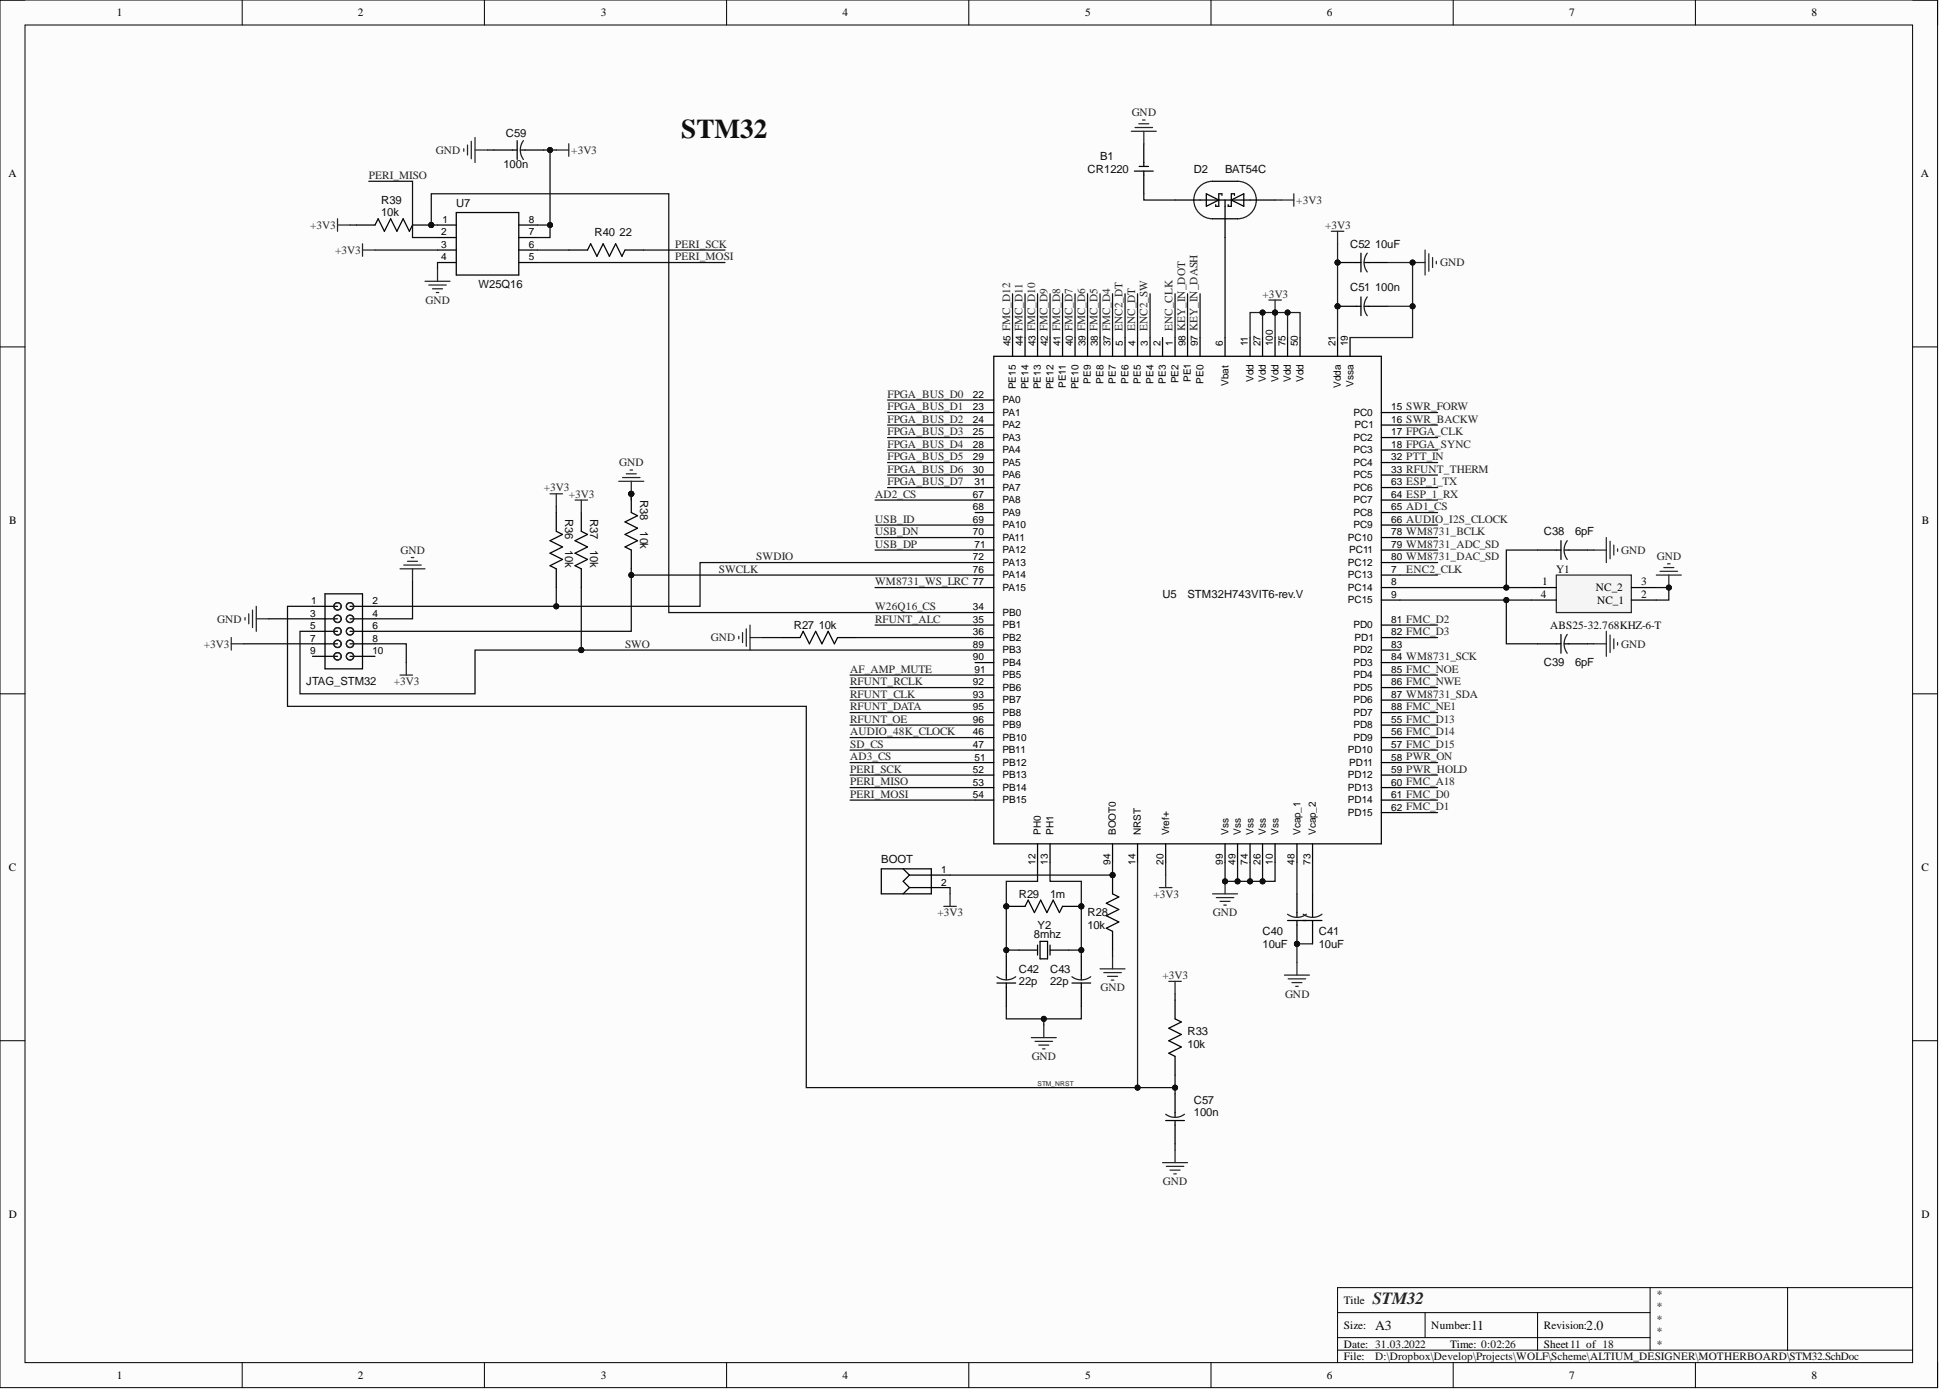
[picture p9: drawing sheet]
<svg xmlns="http://www.w3.org/2000/svg" width="393mm" height="282mm" viewBox="0 0 393 282" stroke-linecap="round" stroke-linejoin="round" font-family="sans-serif">
<defs><g id="words">
<text font-size="5.5" fill="#0e0e0e" x="138.2" y="28">STM32</text>
<text font-size="3.5" fill="#262626" x="278.4" y="264.6">STM32</text>
<g font-size="2.8" fill="#0e0e0e">
<text x="278.9" y="269.8">A3</text>
<text x="298.5" y="269.8">11</text>
<text x="321.8" y="269.8">2.0</text>
</g>
<g font-size="2.3">
<text x="23.7" y="3.3">1</text>
<text x="72.6" y="3.3">2</text>
<text x="121.9" y="3.3">3</text>
<text x="170.9" y="3.3">4</text>
<text x="220.1" y="3.3">5</text>
<text x="269.1" y="3.3">6</text>
<text x="318.3" y="3.3">7</text>
<text x="367.4" y="3.3">8</text>
<text x="1.7" y="35.9">A</text>
<text x="389.7" y="35.9">A</text>
<text x="1.9" y="106.4">B</text>
<text x="389.8" y="106.4">B</text>
<text x="312.8" y="118.7">1</text>
<text x="323.7" y="120">NC_2</text>
<text x="333" y="118.7">3</text>
<text x="312.6" y="121.3">4</text>
<text x="324" y="122.5">NC_1</text>
<text x="333" y="121.3">2</text>
<text x="1.8" y="176.7">C</text>
<text x="389.8" y="176.7">C</text>
<text x="1.8" y="247.2">D</text>
<text x="389.8" y="247.2">D</text>
<text x="272.6" y="264.6">Title</text>
<text x="272.6" y="269.7">Size:</text>
<text x="290.4" y="269.7">Number:</text>
<text x="313.2" y="269.7">Revision:</text>
<text x="272.6" y="273.5">Date: 31.03.2022</text>
<text x="294.2" y="273.5">Time: 0:02:26</text>
<text x="313.2" y="273.5">Sheet11 of 18</text>
<text x="23.7" y="279.8">1</text>
<text x="72.6" y="279.8">2</text>
<text x="121.9" y="279.8">3</text>
<text x="170.9" y="279.8">4</text>
<text x="220.1" y="279.8">5</text>
<text x="269.1" y="279.8">6</text>
<text x="272.6" y="276">File:</text>
<text x="318.3" y="279.8">7</text>
<text x="367.4" y="279.8">8</text>
</g>
<g font-size="2.3" fill="#262626">
<text x="229.6" y="23.6">GND</text>
<text x="88.4" y="31.2">GND</text>
<text x="115.9" y="31.2">+3V3</text>
<text x="74.8" y="36.3">PERI_MISO</text>
<text x="263" y="41.4">+3V3</text>
<text x="62.9" y="46.4">+3V3</text>
<text x="268.8" y="46.4">+3V3</text>
<text x="68" y="51.5">+3V3</text>
<text x="136.9" y="50.2">PERI_SCK</text>
<text x="136.9" y="52.8">PERI_MOSI</text>
<text x="292.1" y="54">GND</text>
<text x="86.3" y="61.6">GND</text>
<text x="256.1" y="60.4">+3V3</text>
<text x="227.7" y="67.2" transform="rotate(-90 227.7 67.2)">ENC2_DT</text>
<text x="230.3" y="67.2" transform="rotate(-90 230.3 67.2)">ENC_DT</text>
<text x="232.8" y="67.2" transform="rotate(-90 232.8 67.2)">ENC2_SW</text>
<text x="237.9" y="67.2" transform="rotate(-90 237.9 67.2)">ENC_CLK</text>
<text x="180" y="83.2">FPGA_BUS_D1</text>
<text x="180" y="80.7">FPGA_BUS_D0</text>
<text x="180" y="88.3">FPGA_BUS_D3</text>
<text x="180" y="85.7">FPGA_BUS_D2</text>
<text x="125.6" y="94.6">GND</text>
<text x="180" y="95.9">FPGA_BUS_D6</text>
<text x="180" y="93.4">FPGA_BUS_D5</text>
<text x="180" y="90.8">FPGA_BUS_D4</text>
<text x="110.3" y="99.7">+3V3</text>
<text x="115.4" y="101">+3V3</text>
<text x="177.5" y="101">AD2_CS</text>
<text x="180" y="98.4">FPGA_BUS_D7</text>
<text x="177.5" y="106">USB_ID</text>
<text x="81.2" y="112.4">GND</text>
<text x="153.4" y="113.7">SWDIO</text>
<text x="177.5" y="108.6">USB_DN</text>
<text x="177.5" y="111.1">USB_DP</text>
<text x="328.9" y="112.4">GND</text>
<text x="336.1" y="113.7">GND</text>
<text x="145.8" y="116.2">SWCLK</text>
<text x="177.5" y="118.7">WM8731_WS_LRC</text>
<text x="285.3" y="116.2">ENC2_CLK</text>
<text x="177.5" y="123.8">W26Q16_CS</text>
<text x="41.3" y="131.4">+3V3</text>
<text x="44" y="126.3">GND</text>
<text x="126.8" y="131.4">SWO</text>
<text x="144.2" y="130.1">GND</text>
<text x="177.5" y="126.3">RFUNT_ALC</text>
<text x="328.9" y="131.4">GND</text>
<text x="172.4" y="136.5">AF_AMP_MUTE</text>
<text x="79.9" y="139">+3V3</text>
<text x="172.4" y="139">RFUNT_RCLK</text>
<text x="172.4" y="141.6">RFUNT_CLK</text>
<text x="172.4" y="149.2">AUDIO_48K_CLOCK</text>
<text x="172.4" y="144.1">RFUNT_DATA</text>
<text x="172.4" y="146.6">RFUNT_OE</text>
<text x="172.4" y="154.2">AD3_CS</text>
<text x="172.4" y="151.7">SD_CS</text>
<text x="172.4" y="159.3">PERI_MISO</text>
<text x="172.4" y="161.9">PERI_MOSI</text>
<text x="172.4" y="156.8">PERI_SCK</text>
<text x="190.2" y="186">+3V3</text>
<text x="234" y="182.1">+3V3</text>
<text x="246.1" y="186">GND</text>
<text x="223.2" y="201.2">GND</text>
<text x="235.8" y="198.6">+3V3</text>
<text x="260.7" y="202.4">GND</text>
<text x="209.3" y="215.1">GND</text>
<text x="235.9" y="240.5">GND</text>
</g>
<g font-size="2.3" fill="#0e0e0e">
<text x="102.6" y="27.8">C59</text>
<text x="102.1" y="34.2">100n</text>
<text x="220.6" y="35">CR1220</text>
<text x="223.2" y="32.5">B1</text>
<text x="242.2" y="35">D2</text>
<text x="248.5" y="35">BAT54C</text>
<text x="77.3" y="41.4">R39</text>
<text x="92.6" y="41.9">U7</text>
<text x="77.3" y="43.9">10k</text>
<text x="120.6" y="47.9">R40</text>
<text x="125.7" y="47.9">22</text>
<text x="273.9" y="50.2">C52</text>
<text x="278.9" y="50.2">10uF</text>
<text x="97" y="58.5">W25Q16</text>
<text x="273.9" y="59.1">C51</text>
<text x="278.9" y="59.1">100n</text>
<text x="129.8" y="101.5" transform="rotate(90 129.8 101.5)">R38</text>
<text x="114.6" y="105.3" transform="rotate(90 114.6 105.3)">R36</text>
<text x="119.7" y="105.3" transform="rotate(90 119.7 105.3)">R37</text>
<text x="129.8" y="107.8" transform="rotate(90 129.8 107.8)">10k</text>
<text x="114.6" y="111.6" transform="rotate(90 114.6 111.6)">10k</text>
<text x="119.7" y="111.6" transform="rotate(90 119.7 111.6)">10k</text>
<text x="313.2" y="108.6">C38</text>
<text x="319.5" y="108.6">6pF</text>
<text x="315.7" y="116.2">Y1</text>
<text x="235.8" y="121.3">U5</text>
<text x="240.9" y="121.3">STM32H743VIT6-rev.V</text>
<text x="161" y="127.6">R27</text>
<text x="166.1" y="127.6">10k</text>
<text x="314.4" y="127.6">ABS25-32.768KHZ-6-T</text>
<text x="313.2" y="135.2">C39</text>
<text x="319.5" y="135.2">6pF</text>
<text x="62.1" y="139">JTAG_STM32</text>
<text x="178.8" y="175.1">BOOT</text>
<text x="206.7" y="182.1">R29</text>
<text x="213" y="182.1">1m</text>
<text x="220.6" y="186">R28</text>
<text x="209.7" y="190.3">8mhz</text>
<text x="210.5" y="188.5">Y2</text>
<text x="220.6" y="188.5">10k</text>
<text x="256.1" y="189.8">C40</text>
<text x="267.5" y="189.8">C41</text>
<text x="206.7" y="197.4">C42</text>
<text x="213" y="197.4">C43</text>
<text x="256.1" y="192.3">10uF</text>
<text x="267.5" y="192.3">10uF</text>
<text x="206.7" y="199.9">22p</text>
<text x="213" y="199.9">22p</text>
<text x="240.9" y="212.6">10k</text>
<text x="240.9" y="210.1">R33</text>
<text x="242.2" y="226.5">100n</text>
<text x="242.2" y="224">C57</text>
<text x="336" y="263.3">*</text>
<text x="336" y="265.9">*</text>
<text x="336" y="268.4">*</text>
<text x="336" y="270.9">*</text>
<text x="336" y="273.5">*</text>
<text x="278.9" y="276">D:\Dropbox\Develop\Projects\WOLF\Scheme\ALTIUM_DESIGNER\MOTHERBOARD\STM32.SchDoc</text>
</g>
<g font-size="2">
<text x="89.5" y="47.8">2</text>
<text x="89.8" y="45.2">1</text>
<text x="107.3" y="45.2">8</text>
<text x="107.3" y="47.8">7</text>
<text x="89.5" y="52.9">4</text>
<text x="89.5" y="50.3">3</text>
<text x="107.3" y="50.3">6</text>
<text x="107.3" y="52.9">5</text>
<text x="205" y="70.3" transform="rotate(-90 205 70.3)">45 FMC_D12</text>
<text x="207.5" y="70.3" transform="rotate(-90 207.5 70.3)">44 FMC_D11</text>
<text x="210.1" y="70.3" transform="rotate(-90 210.1 70.3)">43 FMC_D10</text>
<text x="212.6" y="70.3" transform="rotate(-90 212.6 70.3)">42 FMC_D9</text>
<text x="215.1" y="70.3" transform="rotate(-90 215.1 70.3)">41 FMC_D8</text>
<text x="217.7" y="70.3" transform="rotate(-90 217.7 70.3)">40 FMC_D7</text>
<text x="220.2" y="70.3" transform="rotate(-90 220.2 70.3)">39 FMC_D6</text>
<text x="222.7" y="70.3" transform="rotate(-90 222.7 70.3)">38 FMC_D5</text>
<text x="225.3" y="70.3" transform="rotate(-90 225.3 70.3)">37 FMC_D4</text>
<text x="227.8" y="70.3" transform="rotate(-90 227.8 70.3)">5</text>
<text x="230.3" y="70.3" transform="rotate(-90 230.3 70.3)">4</text>
<text x="232.9" y="70.3" transform="rotate(-90 232.9 70.3)">3</text>
<text x="235.4" y="70.3" transform="rotate(-90 235.4 70.3)">2</text>
<text x="238" y="70.3" transform="rotate(-90 238 70.3)">1</text>
<text x="240.5" y="70.3" transform="rotate(-90 240.5 70.3)">98 KEY_IN_DOT</text>
<text x="243" y="70.3" transform="rotate(-90 243 70.3)">97 KEY_IN_DASH</text>
<text x="248.1" y="70.3" transform="rotate(-90 248.1 70.3)">6</text>
<text x="253.2" y="70.3" transform="rotate(-90 253.2 70.3)">11</text>
<text x="255.7" y="70.3" transform="rotate(-90 255.7 70.3)">27</text>
<text x="258.2" y="70.3" transform="rotate(-90 258.2 70.3)">100</text>
<text x="260.8" y="70.3" transform="rotate(-90 260.8 70.3)">75</text>
<text x="263.3" y="70.3" transform="rotate(-90 263.3 70.3)">50</text>
<text x="270.9" y="70.3" transform="rotate(-90 270.9 70.3)">21</text>
<text x="273.5" y="70.3" transform="rotate(-90 273.5 70.3)">19</text>
<text x="221.3" y="77.9" transform="rotate(-90 221.3 77.9)">PE9</text>
<text x="223.8" y="77.9" transform="rotate(-90 223.8 77.9)">PE8</text>
<text x="226.4" y="77.9" transform="rotate(-90 226.4 77.9)">PE7</text>
<text x="228.9" y="77.9" transform="rotate(-90 228.9 77.9)">PE6</text>
<text x="231.4" y="77.9" transform="rotate(-90 231.4 77.9)">PE5</text>
<text x="234" y="77.9" transform="rotate(-90 234 77.9)">PE4</text>
<text x="236.5" y="77.9" transform="rotate(-90 236.5 77.9)">PE3</text>
<text x="239" y="77.8" transform="rotate(-90 239 77.8)">PE2</text>
<text x="241.6" y="77.5" transform="rotate(-90 241.6 77.5)">PE1</text>
<text x="244.1" y="77.9" transform="rotate(-90 244.1 77.9)">PE0</text>
<text x="254.3" y="77.5" transform="rotate(-90 254.3 77.5)">Vdd</text>
<text x="256.8" y="77.5" transform="rotate(-90 256.8 77.5)">Vdd</text>
<text x="259.3" y="77.5" transform="rotate(-90 259.3 77.5)">Vdd</text>
<text x="261.9" y="77.5" transform="rotate(-90 261.9 77.5)">Vdd</text>
<text x="264.4" y="77.5" transform="rotate(-90 264.4 77.5)">Vdd</text>
<text x="197.4" y="83.3">23</text>
<text x="197.4" y="80.8">22</text>
<text x="203.4" y="81.9">PA0</text>
<text x="206.1" y="79" transform="rotate(-90 206.1 79)">PE15</text>
<text x="208.6" y="79" transform="rotate(-90 208.6 79)">PE14</text>
<text x="211.2" y="79" transform="rotate(-90 211.2 79)">PE13</text>
<text x="213.7" y="79" transform="rotate(-90 213.7 79)">PE12</text>
<text x="216.2" y="78.7" transform="rotate(-90 216.2 78.7)">PE11</text>
<text x="218.8" y="79" transform="rotate(-90 218.8 79)">PE10</text>
<text x="249.2" y="78.3" transform="rotate(-90 249.2 78.3)">Vbat</text>
<text x="272" y="78.7" transform="rotate(-90 272 78.7)">Vdda</text>
<text x="274.6" y="78.6" transform="rotate(-90 274.6 78.6)">Vssa</text>
<text x="282.2" y="83.3">15 SWR_FORW</text>
<text x="197.4" y="88.4">25</text>
<text x="197.4" y="85.8">24</text>
<text x="203.4" y="89.5">PA3</text>
<text x="203.4" y="86.9">PA2</text>
<text x="203.4" y="84.4">PA1</text>
<text x="274.6" y="89.5">PC2</text>
<text x="274.6" y="84.4">PC0</text>
<text x="274.8" y="86.9">PC1</text>
<text x="282.2" y="88.4">17 FPGA_CLK</text>
<text x="282.2" y="85.8">16 SWR_BACKW</text>
<text x="197.4" y="96">30</text>
<text x="197.4" y="93.4">29</text>
<text x="197.4" y="90.9">28</text>
<text x="203.4" y="94.5">PA5</text>
<text x="203.4" y="92">PA4</text>
<text x="274.6" y="94.5">PC4</text>
<text x="274.6" y="92">PC3</text>
<text x="282.2" y="96">33 RFUNT_THERM</text>
<text x="282.2" y="93.4">32 PTT_IN</text>
<text x="282.2" y="90.9">18 FPGA_SYNC</text>
<text x="197.4" y="101.1">67</text>
<text x="197.7" y="98.5">31</text>
<text x="203.4" y="99.6">PA7</text>
<text x="203.4" y="97.1">PA6</text>
<text x="274.6" y="99.6">PC6</text>
<text x="274.6" y="97.1">PC5</text>
<text x="282.2" y="101.1">64 ESP_1_RX</text>
<text x="282.2" y="98.5">63 ESP_1_TX</text>
<text x="197.4" y="106.1">69</text>
<text x="197.4" y="103.6">68</text>
<text x="203.4" y="107.2">PA10</text>
<text x="203.4" y="104.7">PA9</text>
<text x="203.4" y="102.2">PA8</text>
<text x="274.6" y="107.2">PC9</text>
<text x="274.6" y="104.7">PC8</text>
<text x="274.6" y="102.2">PC7</text>
<text x="282.2" y="106.1">66 AUDIO_I2S_CLOCK</text>
<text x="282.2" y="103.6">65 AD1_CS</text>
<text x="197.4" y="113.7">72</text>
<text x="197.4" y="108.7">70</text>
<text x="197.7" y="111.2">71</text>
<text x="203.4" y="112.3">PA12</text>
<text x="203.4" y="109.8">PA11</text>
<text x="273.5" y="109.8">PC10</text>
<text x="273.7" y="112.3">PC11</text>
<text x="282.2" y="113.7">80 WM8731_DAC_SD</text>
<text x="282.2" y="111.2">79 WM8731_ADC_SD</text>
<text x="282.2" y="108.7">78 WM8731_BCLK</text>
<text x="197.4" y="118.8">77</text>
<text x="197.4" y="116.3">76</text>
<text x="203.4" y="119.9">PA15</text>
<text x="203.4" y="117.4">PA14</text>
<text x="203.4" y="114.8">PA13</text>
<text x="273.5" y="114.8">PC12</text>
<text x="273.5" y="119.9">PC14</text>
<text x="273.5" y="117.4">PC13</text>
<text x="282.2" y="118.8">8</text>
<text x="282.2" y="116.3">7</text>
<text x="62.9" y="125.2">3</text>
<text x="63.1" y="122.6">1</text>
<text x="75.6" y="125.2">4</text>
<text x="75.6" y="122.6">2</text>
<text x="197.4" y="123.9">34</text>
<text x="203.4" y="125">PB0</text>
<text x="273.5" y="122.4">PC15</text>
<text x="282.2" y="121.3">9</text>
<text x="62.9" y="127.7">5</text>
<text x="62.9" y="130.2">7</text>
<text x="75.6" y="130.2">8</text>
<text x="75.6" y="127.7">6</text>
<text x="197.4" y="131.5">89</text>
<text x="197.4" y="129">36</text>
<text x="197.4" y="126.4">35</text>
<text x="203.4" y="130.1">PB2</text>
<text x="203.4" y="127.5">PB1</text>
<text x="274.6" y="127.5">PD0</text>
<text x="274.8" y="130.1">PD1</text>
<text x="282.2" y="131.5">83</text>
<text x="282.2" y="129">82 FMC_D3</text>
<text x="282.2" y="126.4">81 FMC_D2</text>
<text x="62.9" y="132.8">9</text>
<text x="75.6" y="132.8">10</text>
<text x="197.4" y="134">90</text>
<text x="197.7" y="136.6">91</text>
<text x="203.4" y="137.7">PB5</text>
<text x="203.4" y="135.1">PB4</text>
<text x="203.4" y="132.6">PB3</text>
<text x="274.6" y="137.7">PD4</text>
<text x="274.6" y="135.1">PD3</text>
<text x="274.6" y="132.6">PD2</text>
<text x="282.2" y="136.6">85 FMC_NOE</text>
<text x="282.2" y="134">84 WM8731_SCK</text>
<text x="197.4" y="141.6">93</text>
<text x="197.4" y="139.1">92</text>
<text x="203.4" y="142.7">PB7</text>
<text x="203.4" y="140.2">PB6</text>
<text x="274.6" y="142.7">PD6</text>
<text x="274.6" y="140.2">PD5</text>
<text x="282.2" y="141.6">87 WM8731_SDA</text>
<text x="282.2" y="139.1">86 FMC_NWE</text>
<text x="197.4" y="146.7">96</text>
<text x="197.4" y="144.2">95</text>
<text x="197.4" y="149.3">46</text>
<text x="203.4" y="147.8">PB9</text>
<text x="203.4" y="145.3">PB8</text>
<text x="274.6" y="145.3">PD7</text>
<text x="274.6" y="147.8">PD8</text>
<text x="282.2" y="144.2">88 FMC_NE1</text>
<text x="282.2" y="149.3">56 FMC_D14</text>
<text x="282.2" y="146.7">55 FMC_D13</text>
<text x="197.4" y="151.8">47</text>
<text x="197.7" y="154.3">51</text>
<text x="203.4" y="155.4">PB12</text>
<text x="203.4" y="152.9">PB11</text>
<text x="203.4" y="150.4">PB10</text>
<text x="273.5" y="152.9">PD10</text>
<text x="273.7" y="155.4">PD11</text>
<text x="274.6" y="150.4">PD9</text>
<text x="282.2" y="154.3">58 PWR_ON</text>
<text x="282.2" y="151.8">57 FMC_D15</text>
<text x="197.4" y="161.9">54</text>
<text x="197.4" y="159.4">53</text>
<text x="197.4" y="156.9">52</text>
<text x="203.4" y="160.5">PB14</text>
<text x="203.4" y="158">PB13</text>
<text x="273.5" y="160.5">PD13</text>
<text x="273.5" y="158">PD12</text>
<text x="282.2" y="161.9">61 FMC_D0</text>
<text x="282.2" y="159.4">60 FMC_A18</text>
<text x="282.2" y="156.9">59 PWR_HOLD</text>
<text x="203.4" y="163">PB15</text>
<text x="273.5" y="165.6">PD15</text>
<text x="273.5" y="163">PD14</text>
<text x="282.2" y="164.5">62 FMC_D1</text>
<text x="211.2" y="169.5" transform="rotate(-90 211.2 169.5)">PH0</text>
<text x="213.7" y="169.5" transform="rotate(-90 213.7 169.5)">PH1</text>
<text x="226.4" y="169.5" transform="rotate(-90 226.4 169.5)">BOOT0</text>
<text x="231.4" y="169.5" transform="rotate(-90 231.4 169.5)">NRST</text>
<text x="237.2" y="169.5" transform="rotate(-90 237.2 169.5)">Vref+</text>
<text x="249.2" y="169.5" transform="rotate(-90 249.2 169.5)">Vss</text>
<text x="251.7" y="169.5" transform="rotate(-90 251.7 169.5)">Vss</text>
<text x="254.3" y="169.5" transform="rotate(-90 254.3 169.5)">Vss</text>
<text x="256.8" y="169.5" transform="rotate(-90 256.8 169.5)">Vss</text>
<text x="259.3" y="169.5" transform="rotate(-90 259.3 169.5)">Vss</text>
<text x="263.8" y="169.5" transform="rotate(-90 263.8 169.5)">Vcap_1</text>
<text x="266.9" y="169.5" transform="rotate(-90 266.9 169.5)">Vcap_2</text>
<text x="191" y="179.7">2</text>
<text x="191" y="177.2">1</text>
<text x="210.1" y="175.5" transform="rotate(-90 210.1 175.5)">12</text>
<text x="212.6" y="175.5" transform="rotate(-90 212.6 175.5)">13</text>
<text x="225.3" y="175.5" transform="rotate(-90 225.3 175.5)">94</text>
<text x="230.3" y="175.5" transform="rotate(-90 230.3 175.5)">14</text>
<text x="236" y="175.5" transform="rotate(-90 236 175.5)">20</text>
<text x="248.1" y="175.5" transform="rotate(-90 248.1 175.5)">99</text>
<text x="250.6" y="175.5" transform="rotate(-90 250.6 175.5)">49</text>
<text x="253.2" y="175.5" transform="rotate(-90 253.2 175.5)">74</text>
<text x="255.7" y="175.5" transform="rotate(-90 255.7 175.5)">26</text>
<text x="258.2" y="175.5" transform="rotate(-90 258.2 175.5)">10</text>
<text x="262.6" y="175.5" transform="rotate(-90 262.6 175.5)">48</text>
<text x="265.8" y="175.5" transform="rotate(-90 265.8 175.5)">73</text>
</g>
<text font-size="1.4" fill="#262626" x="210.5" y="220.5">STM_NRST</text>
</g></defs>
<path d="M0 0h393.1v281.6h-393.1z" fill-rule="evenodd" fill="#fcfcfc"/>
<path d="M0 0h393.1v281.6h-393.1z" fill="none" stroke="#000" stroke-width=".2"/>
<path d="M5.1 5.1h382.9v271.4h-382.9z" fill-rule="evenodd" fill="#fcfcfc"/>
<g fill="none" stroke="#000" stroke-width=".2">
<path d="M0 0h5.1M5.1 5.1h382.9v271.4h-382.9zM49.1 0v5.1M98.3 0v5.1M147.4 0v5.1M196.5 0v5.1M245.7 0v5.1M294.8 0v5.1M343.9 0v5.1M388 0h5.1v5.1M0 70.4h5.1M388 70.4h5.1"/>
<path d="M0 140.8h5.1M388 140.8h5.1M0 211.2h5.1M388 211.2h5.1M49.1 276.5v5.1M98.3 276.5v5.1M147.4 276.5v5.1M196.5 276.5v5.1M245.7 276.5v5.1M271.3 266.4h63.4M271.3 274h116.7M271.3 271.4h63.4"/>
<path d="M289.1 266.4v5M294.8 276.5v5.1M311.9 266.4v7.6M334.7 261.3v12.7M343.9 276.5v5.1M362.6 261.3v12.7M388 261.3h-116.7v15.2M393.1 276.5v5.1"/>
</g>
<circle cx="225.7" cy="177.6" r=".51" fill="#0e0e0e"/>
<circle cx="225.7" cy="177.6" r=".51" fill="none" stroke="#0e0e0e" stroke-width=".2"/>
<path d="M225.7 177.6v3.8l1.3 .6-2.6 1.3 2.6 1.3-2.6 1.2 2.6 1.3-2.6 1.3 1.3 .6v3.8" fill="none" stroke="#000" stroke-width=".25"/>
<circle cx="225.7" cy="177.6" r=".51" fill="#0e0e0e"/>
<circle cx="225.7" cy="177.6" r=".51" fill="none" stroke="#0e0e0e" stroke-width=".2"/>
<g fill="none" stroke="#000" stroke-width=".25">
<path d="M115.4 50.7h3.8l.6-1.2 1.3 2.5 1.3-2.5 1.2 2.5 1.3-2.5 1.3 2.5 .6-1.3h3.8M178.8 176.3h10.1v5.1h-10.1zM183.2 176.3l1.3 1.3M184.5 177.6h8.2M184.5 177.6l-1.3 1.3 1.3 1.2M184.5 180.1h8.2M184.5 180.1l-1.3 1.3M202.2 199.5h3.8M204.1 194.1v4.8M204.1 199.5v4.7M206.7 192.8h3.8M210.5 191.8v2"/>
<path d="M211 191h1.5v3.6h-1.5zM213 191.8v2M213 192.8h3.8M217.5 199.5h3.8M219.4 194.1v4.8M219.4 199.5v4.7"/>
</g>
<path d="M202.2 198.2a3.2 3.2 0 0 0 3.9 0M217.5 198.2a3.2 3.2 0 0 0 3.8 0" fill="none" stroke="#1c1c1c" stroke-width=".25"/>
<circle cx="204.1" cy="183.9" r=".51" fill="#0e0e0e"/>
<circle cx="204.1" cy="183.9" r=".51" fill="none" stroke="#0e0e0e" stroke-width=".2"/>
<circle cx="219.4" cy="183.9" r=".51" fill="#0e0e0e"/>
<circle cx="219.4" cy="183.9" r=".51" fill="none" stroke="#0e0e0e" stroke-width=".2"/>
<path d="M204.1 183.9h3.8l.7-1.2 1.2 2.5 1.3-2.5 1.3 2.5 1.2-2.5 1.3 2.5 .7-1.3" fill="none" stroke="#000" stroke-width=".25"/>
<circle cx="204.1" cy="183.9" r=".51" fill="#0e0e0e"/>
<circle cx="204.1" cy="183.9" r=".51" fill="none" stroke="#0e0e0e" stroke-width=".2"/>
<path d="M215.6 183.9h3.8" fill="none" stroke="#000" stroke-width=".25"/>
<circle cx="219.4" cy="183.9" r=".51" fill="#0e0e0e"/>
<circle cx="219.4" cy="183.9" r=".51" fill="none" stroke="#0e0e0e" stroke-width=".2"/>
<path d="M238.4 203v3.8l1.2 .6-2.5 1.3 2.5 1.2-2.5 1.3 2.5 1.3-2.5 1.2 1.3 .7v3.8" fill="none" stroke="#000" stroke-width=".25"/>
<circle cx="263.1" cy="191.5" r=".51" fill="#0e0e0e"/>
<circle cx="263.1" cy="191.5" r=".51" fill="none" stroke="#0e0e0e" stroke-width=".2"/>
<path d="M261.2 186.8h3.8M263.1 185.2v1M263.1 186.8v4.7" fill="none" stroke="#000" stroke-width=".25"/>
<path d="M261.2 185.5a3.2 3.2 0 0 0 3.8 0" fill="none" stroke="#1c1c1c" stroke-width=".25"/>
<circle cx="263.1" cy="191.5" r=".51" fill="#0e0e0e"/>
<circle cx="263.1" cy="191.5" r=".51" fill="none" stroke="#0e0e0e" stroke-width=".2"/>
<path d="M112.8 104v3.8l1.3 .7-2.5 1.2 2.5 1.3-2.5 1.3 2.5 1.2-2.5 1.3 1.2 .6v3.8M117.9 104v3.8l1.3 .7-2.5 1.2 2.5 1.3-2.5 1.3 2.5 1.2-2.5 1.3 1.2 .6v3.8M263.1 181.4v3.8M264.4 186.8h3.8M266.3 181.4v4.8M266.3 186.8v4.7" fill="none" stroke="#000" stroke-width=".25"/>
<path d="M264.4 185.5a3.2 3.2 0 0 0 3.8 0" fill="none" stroke="#1c1c1c" stroke-width=".25"/>
<circle cx="128.1" cy="100.2" r=".51" fill="#0e0e0e"/>
<circle cx="128.1" cy="100.2" r=".51" fill="none" stroke="#0e0e0e" stroke-width=".2"/>
<path d="M128.1 100.2v3.8l1.2 .6-2.5 1.3 2.5 1.3-2.5 1.3 2.5 1.2-2.5 1.3 1.3 .6" fill="none" stroke="#000" stroke-width=".25"/>
<circle cx="128.1" cy="100.2" r=".51" fill="#0e0e0e"/>
<circle cx="128.1" cy="100.2" r=".51" fill="none" stroke="#0e0e0e" stroke-width=".2"/>
<path d="M230.1 34.7h3.8M231.1 33.8h1.9M232 29.2v4.6M232 34.7v4.6M128.1 111.6v3.8M236.5 227.4h3.8M238.4 222v4.8M238.4 227.4v4.7" fill="none" stroke="#000" stroke-width=".25"/>
<path d="M236.5 226.1a3.2 3.2 0 0 0 3.8 0" fill="none" stroke="#1c1c1c" stroke-width=".25"/>
<circle cx="87.5" cy="45.7" r=".51" fill="#0e0e0e"/>
<circle cx="87.5" cy="45.7" r=".51" fill="none" stroke="#0e0e0e" stroke-width=".2"/>
<path d="M72.3 45.7h3.8l.6-1.3 1.3 2.5 1.2-2.5 1.3 2.5 1.3-2.5 1.3 2.5 .6-1.2h3.8" fill="none" stroke="#000" stroke-width=".25"/>
<circle cx="87.5" cy="45.7" r=".51" fill="#0e0e0e"/>
<circle cx="87.5" cy="45.7" r=".51" fill="none" stroke="#0e0e0e" stroke-width=".2"/>
<g fill="none" stroke="#000" stroke-width=".25">
<path d="M100.2 30.4h4.7M104.9 28.5v3.8M105.5 30.4h4.8M88.8 45.7h3.8M88.8 48.2h3.8M88.8 50.7h3.8M88.8 53.3h3.8M92.6 43.1h12.6v12.7h-12.6zM105.2 45.7h3.8M105.2 48.2h3.8M105.2 50.7h3.8M105.2 53.3h3.8"/>
<path d="M311.9 111.6h4.8M316.7 109.7v3.8M317.3 111.6h4.8"/>
</g>
<path d="M106.2 28.5a3.2 3.2 0 0 0 0 3.9M317.9 109.7a3.2 3.2 0 0 0 0 3.8" fill="none" stroke="#1c1c1c" stroke-width=".25"/>
<circle cx="271.3" cy="62.2" r=".51" fill="#0e0e0e"/>
<circle cx="271.3" cy="62.2" r=".51" fill="none" stroke="#0e0e0e" stroke-width=".2"/>
<path d="M271.3 62.2h4.8M276.1 60.3v3.8M276.7 62.2h1" fill="none" stroke="#000" stroke-width=".25"/>
<path d="M277.4 60.3a3.2 3.2 0 0 0 0 3.8" fill="none" stroke="#1c1c1c" stroke-width=".25"/>
<circle cx="271.3" cy="62.2" r=".51" fill="#0e0e0e"/>
<circle cx="271.3" cy="62.2" r=".51" fill="none" stroke="#0e0e0e" stroke-width=".2"/>
<path d="M277.7 62.2h3.8" fill="none" stroke="#000" stroke-width=".25"/>
<circle cx="271.3" cy="53.3" r=".51" fill="#0e0e0e"/>
<circle cx="271.3" cy="53.3" r=".51" fill="none" stroke="#0e0e0e" stroke-width=".2"/>
<path d="M271.3 53.3h4.8M276.1 51.4v3.8M276.7 53.3h1" fill="none" stroke="#000" stroke-width=".25"/>
<path d="M277.4 51.4a3.2 3.2 0 0 0 0 3.8" fill="none" stroke="#1c1c1c" stroke-width=".25"/>
<circle cx="271.3" cy="53.3" r=".51" fill="#0e0e0e"/>
<circle cx="271.3" cy="53.3" r=".51" fill="none" stroke="#0e0e0e" stroke-width=".2"/>
<g fill="none" stroke="#000" stroke-width=".25">
<path d="M244.7 39.3l2.5 1.3-2.5 1.3zM246 36.8h5.1M247.9 39.7v-.4h-.7v2.6h-.6v-.4M250.4 39.7v-.4h-.6v2.6h-.6v-.4M238.4 40.6h20.3M246 44.4h5.1M248.5 40.6v7.6M249.8 40.6l2.5-1.3v2.6zM277.7 53.3h3.8M201.6 72.3h78.6v98.9h-78.6zM205.4 68.5v3.8M207.9 68.5v3.8"/>
<path d="M210.5 68.5v3.8M213 68.5v3.8M215.6 68.5v3.8M218.1 68.5v3.8M220.6 68.5v3.8M223.2 68.5v3.8M225.7 68.5v3.8M228.2 68.5v3.8M230.8 68.5v3.8M233.3 68.5v3.8M235.8 68.5v3.8M238.4 68.5v3.8"/>
<path d="M240.9 68.5v3.8M243.4 68.5v3.8M248.5 68.5v3.8M253.6 68.5v3.8M256.1 68.5v3.8M258.7 68.5v3.8M261.2 68.5v3.8M263.7 68.5v3.8M271.3 68.5v3.8M273.9 68.5v3.8M197.8 98.9h3.8M197.8 96.4h3.8"/>
<path d="M197.8 93.9h3.8M197.8 91.3h3.8M197.8 88.8h3.8M197.8 86.3h3.8M197.8 83.7h3.8M197.8 81.2h3.8M280.2 98.9h3.8M280.2 96.4h3.8M280.2 93.9h3.8M280.2 91.3h3.8M280.2 88.8h3.8M280.2 86.3h3.8"/>
<path d="M280.2 83.7h3.8M197.8 114.2h3.8M197.8 111.6h3.8M197.8 109.1h3.8M197.8 119.2h3.8M197.8 116.7h3.8M197.8 106.6h3.8M197.8 104h3.8M197.8 101.5h3.8M280.2 114.2h3.8M280.2 111.6h3.8M280.2 109.1h3.8"/>
<path d="M280.2 119.2h3.8M280.2 116.7h3.8M280.2 106.6h3.8M280.2 104h3.8M280.2 101.5h3.8M158.5 129.4h3.8l.6-1.3 1.3 2.6 1.3-2.6 1.2 2.6 1.3-2.6 1.3 2.6 .6-1.3h3.8M197.8 129.4h3.8M197.8 139.5h3.8M197.8 137h3.8M197.8 134.5h3.8M197.8 131.9h3.8M197.8 126.8h3.8"/>
<path d="M197.8 124.3h3.8M280.2 129.4h3.8M280.2 139.5h3.8M280.2 137h3.8M280.2 134.5h3.8M280.2 131.9h3.8M280.2 126.8h3.8M280.2 121.8h3.8M311.9 130.7h4.8M316.7 128.7v3.9M317.3 130.7h4.8M197.8 147.1h3.8"/>
<path d="M197.8 144.6h3.8M197.8 142.1h3.8M197.8 159.8h3.8M197.8 157.3h3.8M197.8 154.8h3.8M197.8 152.2h3.8M197.8 149.7h3.8M280.2 147.1h3.8M280.2 144.6h3.8M280.2 142.1h3.8M280.2 159.8h3.8M280.2 157.3h3.8"/>
<path d="M280.2 154.8h3.8M280.2 152.2h3.8M280.2 149.7h3.8M197.8 162.4h3.8M210.5 171.2v3.8M213 171.2v3.8M225.7 171.2v3.8M230.8 171.2v3.8M236.5 171.2v3.8M248.5 171.2v3.8M251.1 171.2v3.8M253.6 171.2v3.8"/>
<path d="M256.1 171.2v3.8M258.7 171.2v3.8M263.1 171.2v3.8M266.3 171.2v3.8M280.2 164.9h3.8M280.2 162.4h3.8"/>
</g>
<path d="M246 36.8a3.8 3.8 0 0 0-3.8 3.8 3.8 3.8 0 0 0 3.8 3.8M251.1 36.8a3.8 3.8 0 0 1 3.8 3.8 3.8 3.8 0 0 1-3.8 3.8M317.9 128.7a3.2 3.2 0 0 0 0 3.9" fill="none" stroke="#1c1c1c" stroke-width=".25"/>
<g fill="none" stroke="#262626" stroke-width=".25">
<path d="M112.8 30.4h2.6M115.4 29.2v2.5M262.5 39.3v2.6M68.5 44.4v2.5M68.5 45.7h2.5M73.5 49.5v2.5M73.5 50.7h2.6M259.9 40.6h2.6M270.1 46.9h2.5M271.3 46.9v2.6M257.4 60.9h2.5M258.7 60.9v2.5"/>
<path d="M111.6 100.2h2.5M112.8 100.2v2.5M46.9 129.4v2.5M46.9 130.7h2.5"/>
</g>
<circle cx="258.7" cy="63.4" r=".51" fill="#0e0e0e"/>
<circle cx="258.7" cy="63.4" r=".51" fill="none" stroke="#0e0e0e" stroke-width=".2"/>
<g fill="none" stroke="#262626" stroke-width=".25">
<path d="M94.1 30.2v.5M94.8 29.4v2.1M95.6 28.7v3.5M96.4 27.9v5.1M96.4 30.4h2.5M86.2 57.1h5.1M87 57.8h3.5M87.7 58.6h2.1M88.5 59.4h.5M88.8 54.5v2.6M149.9 129.1v.5M150.6 128.4v2"/>
<path d="M151.4 127.6v3.6M152.2 126.8v5.1M152.2 129.4h2.5M248.5 178.9v2.5M191.5 183.9h2.5M192.7 181.4v2.5M223.2 196.6h5M223.9 197.4h3.6M224.7 198.1h2M225.4 198.9h.5M225.7 194.1v2.5M237.1 199.1h2.5"/>
<path d="M238.4 199.1v2.6M246 181.4h5.1M246.7 182.1h3.6M247.5 182.9h2M248.3 183.7h.5M209.2 210.6h5.1M210 211.3h3.5M210.7 212.1h2.1M211.5 212.8h.5M211.7 208v2.6M235.8 235.9h5.1M236.6 236.7h3.5"/>
<path d="M237.4 237.5h2M238.1 238.2h.5M238.4 233.4v2.5"/>
</g>
<circle cx="248.5" cy="178.9" r=".51" fill="#0e0e0e"/>
<circle cx="248.5" cy="178.9" r=".51" fill="none" stroke="#0e0e0e" stroke-width=".2"/>
<g fill="none" stroke="#262626" stroke-width=".25">
<path d="M286.6 53.3h2.5M289.1 50.7v5.1M289.9 51.5v3.6M290.6 52.3v2M291.4 53v.5M323.3 130.7h2.6M325.9 128.1v5.1M326.6 128.9v3.5M327.4 129.6v2.1M328.1 130.4v.5M260.6 197.9h5M261.3 198.6h3.6"/>
<path d="M262.1 199.4h2M263.1 195.3v2.6M262.8 200.2h.6"/>
</g>
<circle cx="286.6" cy="53.3" r=".51" fill="#0e0e0e"/>
<circle cx="286.6" cy="53.3" r=".51" fill="none" stroke="#0e0e0e" stroke-width=".2"/>
<path d="M229.5 26.6h5.1M230.3 25.9h3.5M231 25.1h2M231.8 24.4h.5M232 26.6v2.6M236.5 177.6v2.5M235.2 180.1h2.5" fill="none" stroke="#262626" stroke-width=".25"/>
<path d="M98.9 30.4h1.3M71 45.7h1.3M88.8 53.3v1.2M109 45.7h2.6M109 50.7h6.4" fill="none" stroke="#0e0e0e" stroke-width=".25"/>
<circle cx="111.6" cy="45.7" r=".51" fill="#0e0e0e"/>
<circle cx="111.6" cy="45.7" r=".51" fill="none" stroke="#0e0e0e" stroke-width=".2"/>
<path d="M117.9 119.2v12.7" fill="none" stroke="#0e0e0e" stroke-width=".25"/>
<circle cx="117.9" cy="131.9" r=".51" fill="#0e0e0e"/>
<circle cx="117.9" cy="131.9" r=".51" fill="none" stroke="#0e0e0e" stroke-width=".2"/>
<path d="M128.1 100.2v1.3" fill="none" stroke="#0e0e0e" stroke-width=".25"/>
<circle cx="128.1" cy="100.2" r=".51" fill="#0e0e0e"/>
<circle cx="128.1" cy="100.2" r=".51" fill="none" stroke="#0e0e0e" stroke-width=".2"/>
<g fill="none" stroke="#0e0e0e" stroke-width=".25">
<path d="M180 96.4h17.8M180 98.9h17.8M180 88.8h17.8M180 91.3h17.8M180 93.9h17.8M180 86.3h17.8M180 83.7h17.8M180 81.2h17.8M177.5 101.5h20.3M154.7 129.4h3.8M172.4 139.5h25.4M172.4 157.3h25.4"/>
<path d="M172.4 159.8h25.4M172.4 149.7h25.4M172.4 142.1h25.4M172.4 144.6h25.4M172.4 147.1h25.4M172.4 162.4h25.4M192.7 180.1v1.3M204.1 192.8h2.6"/>
</g>
<circle cx="204.1" cy="192.8" r=".51" fill="#0e0e0e"/>
<circle cx="204.1" cy="192.8" r=".51" fill="none" stroke="#0e0e0e" stroke-width=".2"/>
<path d="M205.4 59.6v8.9M211.7 206.8v1.2" fill="none" stroke="#0e0e0e" stroke-width=".25"/>
<circle cx="211.7" cy="206.8" r=".51" fill="#0e0e0e"/>
<circle cx="211.7" cy="206.8" r=".51" fill="none" stroke="#0e0e0e" stroke-width=".2"/>
<path d="M207.9 59.6v8.9M210.5 59.6v8.9M213 59.6v8.9M216.8 192.8h2.6" fill="none" stroke="#0e0e0e" stroke-width=".25"/>
<circle cx="219.4" cy="192.8" r=".51" fill="#0e0e0e"/>
<circle cx="219.4" cy="192.8" r=".51" fill="none" stroke="#0e0e0e" stroke-width=".2"/>
<g fill="none" stroke="#0e0e0e" stroke-width=".25">
<path d="M232 39.3v1.3h6.4M215.6 59.6v8.9M218.1 59.6v8.9M220.6 59.6v8.9M223.2 59.6v8.9M225.7 59.6v8.9M228.2 59.6v8.9M230.8 59.6v8.9M233.3 59.6v8.9M238.4 59.6v8.9M240.9 59.6v8.9M243.4 59.6v8.9"/>
<path d="M251.1 175v3.9M225.7 192.8v1.3"/>
</g>
<circle cx="251.1" cy="178.9" r=".51" fill="#0e0e0e"/>
<circle cx="251.1" cy="178.9" r=".51" fill="none" stroke="#0e0e0e" stroke-width=".2"/>
<g fill="none" stroke="#0e0e0e" stroke-width=".25">
<path d="M248.5 48.2v20.3M284 98.9h7.6M284 91.3h7.6M284 88.8h7.6M284 83.7h7.6M112.8 119.2v3.8M284 116.7h7.6M284 111.6h7.6M284 114.2h7.6M284 104h7.6M284 109.1h7.6M284 106.6h7.6"/>
<path d="M284 101.5h7.6M284 137h7.6M284 139.5h7.6M284 134.5h7.6M284 126.8h7.6M284 129.4h7.6M284 159.8h7.6M284 149.7h7.6M284 152.2h7.6M284 154.8h7.6M284 144.6h7.6M284 147.1h7.6"/>
<path d="M284 142.1h7.6M266.3 175v6.4M284 164.9h7.6M284 162.4h7.6M238.4 201.7v1.3M238.4 232.1v1.3"/>
</g>
<circle cx="112.8" cy="123" r=".51" fill="#0e0e0e"/>
<circle cx="112.8" cy="123" r=".51" fill="none" stroke="#0e0e0e" stroke-width=".2"/>
<path d="M74.8 36.8h8.9v11.4h5.1M76.1 50.7h12.7M88.8 45.7h-1.3v-6.4h48.2v85h62.1M173.7 129.4h24.1" fill="none" stroke="#0e0e0e" stroke-width=".25"/>
<circle cx="87.5" cy="45.7" r=".51" fill="#0e0e0e"/>
<circle cx="87.5" cy="45.7" r=".51" fill="none" stroke="#0e0e0e" stroke-width=".2"/>
<path d="M111.6 30.4v17.8h-2.6" fill="none" stroke="#0e0e0e" stroke-width=".25"/>
<circle cx="111.6" cy="45.7" r=".51" fill="#0e0e0e"/>
<circle cx="111.6" cy="45.7" r=".51" fill="none" stroke="#0e0e0e" stroke-width=".2"/>
<circle cx="111.6" cy="30.4" r=".51" fill="#0e0e0e"/>
<circle cx="111.6" cy="30.4" r=".51" fill="none" stroke="#0e0e0e" stroke-width=".2"/>
<path d="M110.3 30.4h2.5" fill="none" stroke="#0e0e0e" stroke-width=".25"/>
<circle cx="111.6" cy="30.4" r=".51" fill="#0e0e0e"/>
<circle cx="111.6" cy="30.4" r=".51" fill="none" stroke="#0e0e0e" stroke-width=".2"/>
<path d="M204.1 204.2v2.6h15.3v-2.6" fill="none" stroke="#0e0e0e" stroke-width=".25"/>
<circle cx="211.7" cy="206.8" r=".51" fill="#0e0e0e"/>
<circle cx="211.7" cy="206.8" r=".51" fill="none" stroke="#0e0e0e" stroke-width=".2"/>
<path d="M210.5 175v3.9h-6.4v15.2" fill="none" stroke="#0e0e0e" stroke-width=".25"/>
<circle cx="204.1" cy="192.8" r=".51" fill="#0e0e0e"/>
<circle cx="204.1" cy="192.8" r=".51" fill="none" stroke="#0e0e0e" stroke-width=".2"/>
<circle cx="204.1" cy="183.9" r=".51" fill="#0e0e0e"/>
<circle cx="204.1" cy="183.9" r=".51" fill="none" stroke="#0e0e0e" stroke-width=".2"/>
<path d="M213 175v3.9h6.4v15.2" fill="none" stroke="#0e0e0e" stroke-width=".25"/>
<circle cx="219.4" cy="183.9" r=".51" fill="#0e0e0e"/>
<circle cx="219.4" cy="183.9" r=".51" fill="none" stroke="#0e0e0e" stroke-width=".2"/>
<circle cx="219.4" cy="192.8" r=".51" fill="#0e0e0e"/>
<circle cx="219.4" cy="192.8" r=".51" fill="none" stroke="#0e0e0e" stroke-width=".2"/>
<path d="M225.7 175v2.6h-33" fill="none" stroke="#0e0e0e" stroke-width=".25"/>
<circle cx="225.7" cy="177.6" r=".51" fill="#0e0e0e"/>
<circle cx="225.7" cy="177.6" r=".51" fill="none" stroke="#0e0e0e" stroke-width=".2"/>
<path d="M248.5 175v3.9h5.1v-3.9" fill="none" stroke="#0e0e0e" stroke-width=".25"/>
<circle cx="248.5" cy="178.9" r=".51" fill="#0e0e0e"/>
<circle cx="248.5" cy="178.9" r=".51" fill="none" stroke="#0e0e0e" stroke-width=".2"/>
<circle cx="251.1" cy="178.9" r=".51" fill="#0e0e0e"/>
<circle cx="251.1" cy="178.9" r=".51" fill="none" stroke="#0e0e0e" stroke-width=".2"/>
<circle cx="253.6" cy="178.9" r=".51" fill="#0e0e0e"/>
<circle cx="253.6" cy="178.9" r=".51" fill="none" stroke="#0e0e0e" stroke-width=".2"/>
<path d="M258.7 175v3.9h-5.1" fill="none" stroke="#0e0e0e" stroke-width=".25"/>
<circle cx="253.6" cy="178.9" r=".51" fill="#0e0e0e"/>
<circle cx="253.6" cy="178.9" r=".51" fill="none" stroke="#0e0e0e" stroke-width=".2"/>
<circle cx="256.1" cy="178.9" r=".51" fill="#0e0e0e"/>
<circle cx="256.1" cy="178.9" r=".51" fill="none" stroke="#0e0e0e" stroke-width=".2"/>
<path d="M256.1 175v3.9" fill="none" stroke="#0e0e0e" stroke-width=".25"/>
<circle cx="256.1" cy="178.9" r=".51" fill="#0e0e0e"/>
<circle cx="256.1" cy="178.9" r=".51" fill="none" stroke="#0e0e0e" stroke-width=".2"/>
<path d="M109 53.3h38.1M130.6 50.7h16.5M284 86.3h7.6M284 93.9h7.6M177.5 111.6h20.3M177.5 109.1h20.3M172.4 154.8h25.4M284 157.3h7.6" fill="none" stroke="#0e0e0e" stroke-width=".25"/>
<path d="M236.5 175v2.6M263.1 175v6.4M266.3 191.5h-3.2v3.8" fill="none" stroke="#1c1c1c" stroke-width=".25"/>
<circle cx="263.1" cy="191.5" r=".51" fill="#0e0e0e"/>
<circle cx="263.1" cy="191.5" r=".51" fill="none" stroke="#0e0e0e" stroke-width=".2"/>
<path d="M271.3 49.5v19" fill="none" stroke="#1c1c1c" stroke-width=".25"/>
<circle cx="271.3" cy="62.2" r=".51" fill="#0e0e0e"/>
<circle cx="271.3" cy="62.2" r=".51" fill="none" stroke="#0e0e0e" stroke-width=".2"/>
<circle cx="271.3" cy="53.3" r=".51" fill="#0e0e0e"/>
<circle cx="271.3" cy="53.3" r=".51" fill="none" stroke="#0e0e0e" stroke-width=".2"/>
<path d="M281.5 53.3h5.1v15.2h-12.7" fill="none" stroke="#1c1c1c" stroke-width=".25"/>
<circle cx="286.6" cy="53.3" r=".51" fill="#0e0e0e"/>
<circle cx="286.6" cy="53.3" r=".51" fill="none" stroke="#0e0e0e" stroke-width=".2"/>
<circle cx="286.6" cy="62.2" r=".51" fill="#0e0e0e"/>
<circle cx="286.6" cy="62.2" r=".51" fill="none" stroke="#0e0e0e" stroke-width=".2"/>
<path d="M281.5 62.2h5.1" fill="none" stroke="#1c1c1c" stroke-width=".25"/>
<circle cx="286.6" cy="62.2" r=".51" fill="#0e0e0e"/>
<circle cx="286.6" cy="62.2" r=".51" fill="none" stroke="#0e0e0e" stroke-width=".2"/>
<path d="M253.6 68.5v-5.1h10.1v5.1" fill="none" stroke="#1c1c1c" stroke-width=".25"/>
<circle cx="256.1" cy="63.4" r=".51" fill="#0e0e0e"/>
<circle cx="256.1" cy="63.4" r=".51" fill="none" stroke="#0e0e0e" stroke-width=".2"/>
<circle cx="258.7" cy="63.4" r=".51" fill="#0e0e0e"/>
<circle cx="258.7" cy="63.4" r=".51" fill="none" stroke="#0e0e0e" stroke-width=".2"/>
<circle cx="261.2" cy="63.4" r=".51" fill="#0e0e0e"/>
<circle cx="261.2" cy="63.4" r=".51" fill="none" stroke="#0e0e0e" stroke-width=".2"/>
<path d="M261.2 63.4v5.1" fill="none" stroke="#1c1c1c" stroke-width=".25"/>
<circle cx="261.2" cy="63.4" r=".51" fill="#0e0e0e"/>
<circle cx="261.2" cy="63.4" r=".51" fill="none" stroke="#0e0e0e" stroke-width=".2"/>
<path d="M258.7 63.4v5.1" fill="none" stroke="#1c1c1c" stroke-width=".25"/>
<circle cx="258.7" cy="63.4" r=".51" fill="#0e0e0e"/>
<circle cx="258.7" cy="63.4" r=".51" fill="none" stroke="#0e0e0e" stroke-width=".2"/>
<path d="M256.1 63.4v5.1" fill="none" stroke="#1c1c1c" stroke-width=".25"/>
<circle cx="256.1" cy="63.4" r=".51" fill="#0e0e0e"/>
<circle cx="256.1" cy="63.4" r=".51" fill="none" stroke="#0e0e0e" stroke-width=".2"/>
<path d="M258.7 40.6h1.2M230.8 175v45.7" fill="none" stroke="#1c1c1c" stroke-width=".25"/>
<circle cx="230.8" cy="220.7" r=".51" fill="#0e0e0e"/>
<circle cx="230.8" cy="220.7" r=".51" fill="none" stroke="#0e0e0e" stroke-width=".2"/>
<path d="M311.9 111.6h-6.3v7.6h-21.6" fill="none" stroke="#0e0e0e" stroke-width=".25"/>
<circle cx="305.6" cy="119.2" r=".51" fill="#0e0e0e"/>
<circle cx="305.6" cy="119.2" r=".51" fill="none" stroke="#0e0e0e" stroke-width=".2"/>
<path d="M315.7 116.7h15.2v7.6h-15.2z" fill-rule="evenodd" fill="#f5f5f5"/>
<path d="M315.7 116.7h15.2v7.6h-15.2z" fill="none" stroke="#262626" stroke-width=".25"/>
<path d="M310.6 119.2h5.1M330.9 119.2h5.1M310.6 121.8h5.1M330.9 121.8h5.1" fill="none" stroke="#000" stroke-width=".25"/>
<path d="M284 121.8h21.6v8.9h6.3" fill="none" stroke="#0e0e0e" stroke-width=".25"/>
<circle cx="305.6" cy="121.8" r=".51" fill="#0e0e0e"/>
<circle cx="305.6" cy="121.8" r=".51" fill="none" stroke="#0e0e0e" stroke-width=".2"/>
<path d="M305.6 119.2h5" fill="none" stroke="#0e0e0e" stroke-width=".25"/>
<circle cx="305.6" cy="119.2" r=".51" fill="#0e0e0e"/>
<circle cx="305.6" cy="119.2" r=".51" fill="none" stroke="#0e0e0e" stroke-width=".2"/>
<path d="M305.6 121.8h5" fill="none" stroke="#0e0e0e" stroke-width=".25"/>
<circle cx="305.6" cy="121.8" r=".51" fill="#0e0e0e"/>
<circle cx="305.6" cy="121.8" r=".51" fill="none" stroke="#0e0e0e" stroke-width=".2"/>
<path d="M323.3 111.6h2.6M325.9 109.1v5.1M326.6 109.8v3.6M327.4 110.6v2M328.1 111.4v.5M336 116.7h5.1M336.8 115.9h3.5M337.5 115.2h2.1M338.3 114.4h.5M338.5 116.7v2.5" fill="none" stroke="#262626" stroke-width=".25"/>
<circle cx="338.5" cy="119.2" r=".51" fill="#0e0e0e"/>
<circle cx="338.5" cy="119.2" r=".51" fill="none" stroke="#0e0e0e" stroke-width=".2"/>
<path d="M336 119.2h2.5v2.6h-2.5" fill="none" stroke="#0e0e0e" stroke-width=".25"/>
<circle cx="338.5" cy="119.2" r=".51" fill="#0e0e0e"/>
<circle cx="338.5" cy="119.2" r=".51" fill="none" stroke="#0e0e0e" stroke-width=".2"/>
<path d="M112.8 102.7v1.3M128.1 116.7h69.7M177.5 119.2h20.3M322.1 111.6h1.2M322.1 130.7h1.2" fill="none" stroke="#0e0e0e" stroke-width=".25"/>
<path d="M63.4 133.2h5.1M63.4 130.7h5.1M63.4 128.1h5.1M63.4 125.6h5.1M63.4 123h5.1M65.9 120.5h7.6v15.2h-7.6zM71 133.2h5.1M71 130.7h5.1M71 128.1h5.1M71 125.6h5.1M71 123h5.1" fill="none" stroke="#000" stroke-width=".25"/>
<g fill="none" stroke="#1c1c1c" stroke-width=".25">
<circle cx="68.5" cy="130.7" r=".75"/>
<circle cx="68.5" cy="133.2" r=".75"/>
<circle cx="68.5" cy="128.1" r=".75"/>
<circle cx="68.5" cy="123" r=".75"/>
<circle cx="68.5" cy="125.6" r=".75"/>
<circle cx="71" cy="130.7" r=".75"/>
<circle cx="71" cy="133.2" r=".75"/>
<circle cx="71" cy="128.1" r=".75"/>
<circle cx="71" cy="123" r=".75"/>
<circle cx="71" cy="125.6" r=".75"/>
</g>
<path d="M49.7 125.3v.5M50.5 124.6v2M51.2 123.8v3.6M52 123v5.1M52 125.6h2.5" fill="none" stroke="#262626" stroke-width=".25"/>
<circle cx="128.1" cy="116.7" r=".51" fill="#0e0e0e"/>
<circle cx="128.1" cy="116.7" r=".51" fill="none" stroke="#0e0e0e" stroke-width=".2"/>
<path d="M125.5 97.7h5.1M126.3 96.9h3.5M127 96.1h2.1M127.8 95.4h.5M128.1 97.7v2.5" fill="none" stroke="#262626" stroke-width=".25"/>
<circle cx="128.1" cy="100.2" r=".51" fill="#0e0e0e"/>
<circle cx="128.1" cy="100.2" r=".51" fill="none" stroke="#0e0e0e" stroke-width=".2"/>
<path d="M116.7 101.5h2.5M117.9 101.5v2.5" fill="none" stroke="#262626" stroke-width=".25"/>
<path d="M284 96.4h7.6M197.8 114.2h-55.8v8.8h-65.9M177.5 126.8h20.3M172.4 152.2h25.4" fill="none" stroke="#0e0e0e" stroke-width=".25"/>
<circle cx="112.8" cy="123" r=".51" fill="#0e0e0e"/>
<circle cx="112.8" cy="123" r=".51" fill="none" stroke="#0e0e0e" stroke-width=".2"/>
<path d="M83.7 118v7.6h-7.6M54.5 125.6h8.9M117.9 131.9h79.9" fill="none" stroke="#0e0e0e" stroke-width=".25"/>
<path d="M81.1 115.4h5.1M81.9 114.7h3.6M82.7 113.9h2M83.4 113.1h.5M83.7 115.4v2.6" fill="none" stroke="#262626" stroke-width=".25"/>
<circle cx="117.9" cy="131.9" r=".51" fill="#0e0e0e"/>
<circle cx="117.9" cy="131.9" r=".51" fill="none" stroke="#0e0e0e" stroke-width=".2"/>
<path d="M63.4 128.1h-2.5v12.7h35.5v-8.9h21.5" fill="none" stroke="#0e0e0e" stroke-width=".25"/>
<circle cx="117.9" cy="131.9" r=".51" fill="#0e0e0e"/>
<circle cx="117.9" cy="131.9" r=".51" fill="none" stroke="#0e0e0e" stroke-width=".2"/>
<path d="M128.1 115.4v12.7h-52" fill="none" stroke="#0e0e0e" stroke-width=".25"/>
<circle cx="128.1" cy="116.7" r=".51" fill="#0e0e0e"/>
<circle cx="128.1" cy="116.7" r=".51" fill="none" stroke="#0e0e0e" stroke-width=".2"/>
<path d="M49.4 130.7h14M63.4 123h-5.1v20.3h105.3v77.4h74.8M76.1 130.7h6.3v3.8M172.4 137h25.4" fill="none" stroke="#0e0e0e" stroke-width=".25"/>
<path d="M81.1 137h2.6M82.4 134.5v2.5" fill="none" stroke="#262626" stroke-width=".25"/>
<circle cx="238.4" cy="220.7" r=".51" fill="#0e0e0e"/>
<circle cx="238.4" cy="220.7" r=".51" fill="none" stroke="#0e0e0e" stroke-width=".2"/>
<circle cx="230.8" cy="220.7" r=".51" fill="#0e0e0e"/>
<circle cx="230.8" cy="220.7" r=".51" fill="none" stroke="#0e0e0e" stroke-width=".2"/>
<path d="M238.4 218.2v3.8" fill="none" stroke="#0e0e0e" stroke-width=".25"/>
<circle cx="238.4" cy="220.7" r=".51" fill="#0e0e0e"/>
<circle cx="238.4" cy="220.7" r=".51" fill="none" stroke="#0e0e0e" stroke-width=".2"/>
<path d="M177.5 106.6h20.3" fill="none" stroke="#0e0e0e" stroke-width=".25"/>
<use href="#words"/>
</svg>
